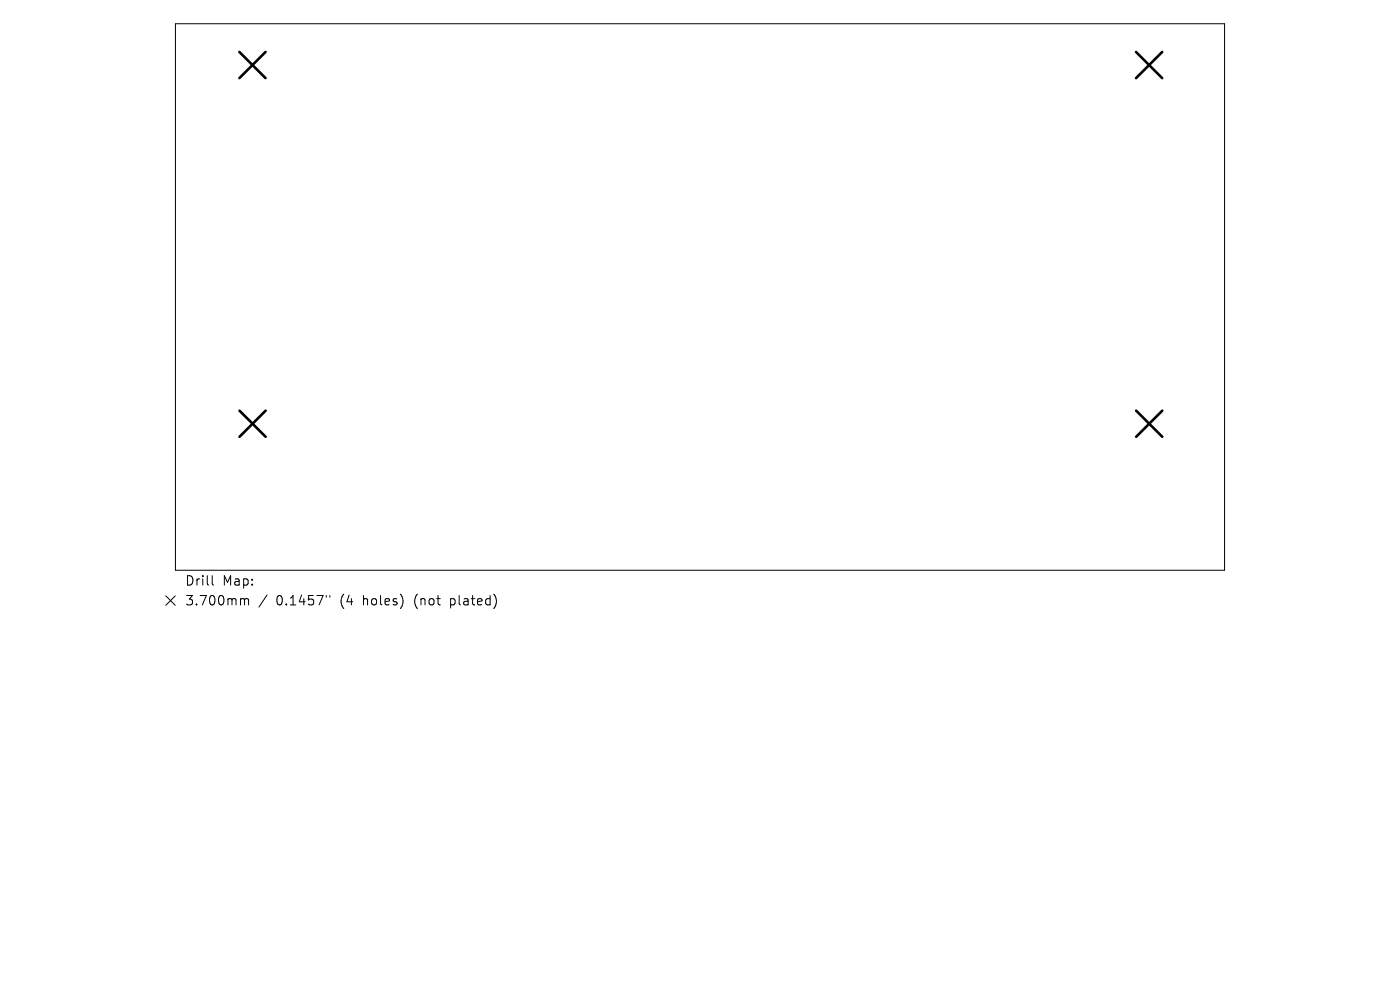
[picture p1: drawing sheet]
<svg xmlns="http://www.w3.org/2000/svg" width="297mm" height="210mm" viewBox="0 0 297 210" stroke-linecap="round" stroke-linejoin="round" font-family="sans-serif">
<defs><g id="words">
<g font-size="2.8">
<text x="39.2" y="124.5">Drill</text>
<text x="47.2" y="124.5">Map:</text>
<text x="39.2" y="128.7">3.700mm</text>
<text x="58.6" y="128.7">0.1457&quot;</text>
<text x="72.3" y="128.7">(4</text>
<text x="77.3" y="128.7">holes)</text>
<text x="88.4" y="128.7">(not</text>
<text x="96.2" y="128.7">plated)</text>
</g>
</g></defs>
<path d="M37.2 5h222.6v116h-222.6zM35.2 126.4l2 2M37.2 126.4l-2 2M45 122.1v1.7l.3 .3M51.3 127l.5 .1 .1 .2M51.9 127.3l.3-.3 .4 .1 .1 1.2M51.9 127.3v1M56.6 126.2l-1.7 2.6M69.2 126.3v.4M70 126.3v.4" fill="none" stroke="#000" stroke-width=".21"/>
<path d="M50.8 11l5.5 5.6M56.3 11l-5.5 5.6M241 11l5.5 5.6M246.5 11l-5.5 5.6M50.8 87.1l5.6 5.6M56.4 87.1l-5.6 5.6M241 87.1l5.6 5.6M246.6 87.1l-5.6 5.6" fill="none" stroke="#000" stroke-width=".55"/>
<use href="#words"/>
</svg>
